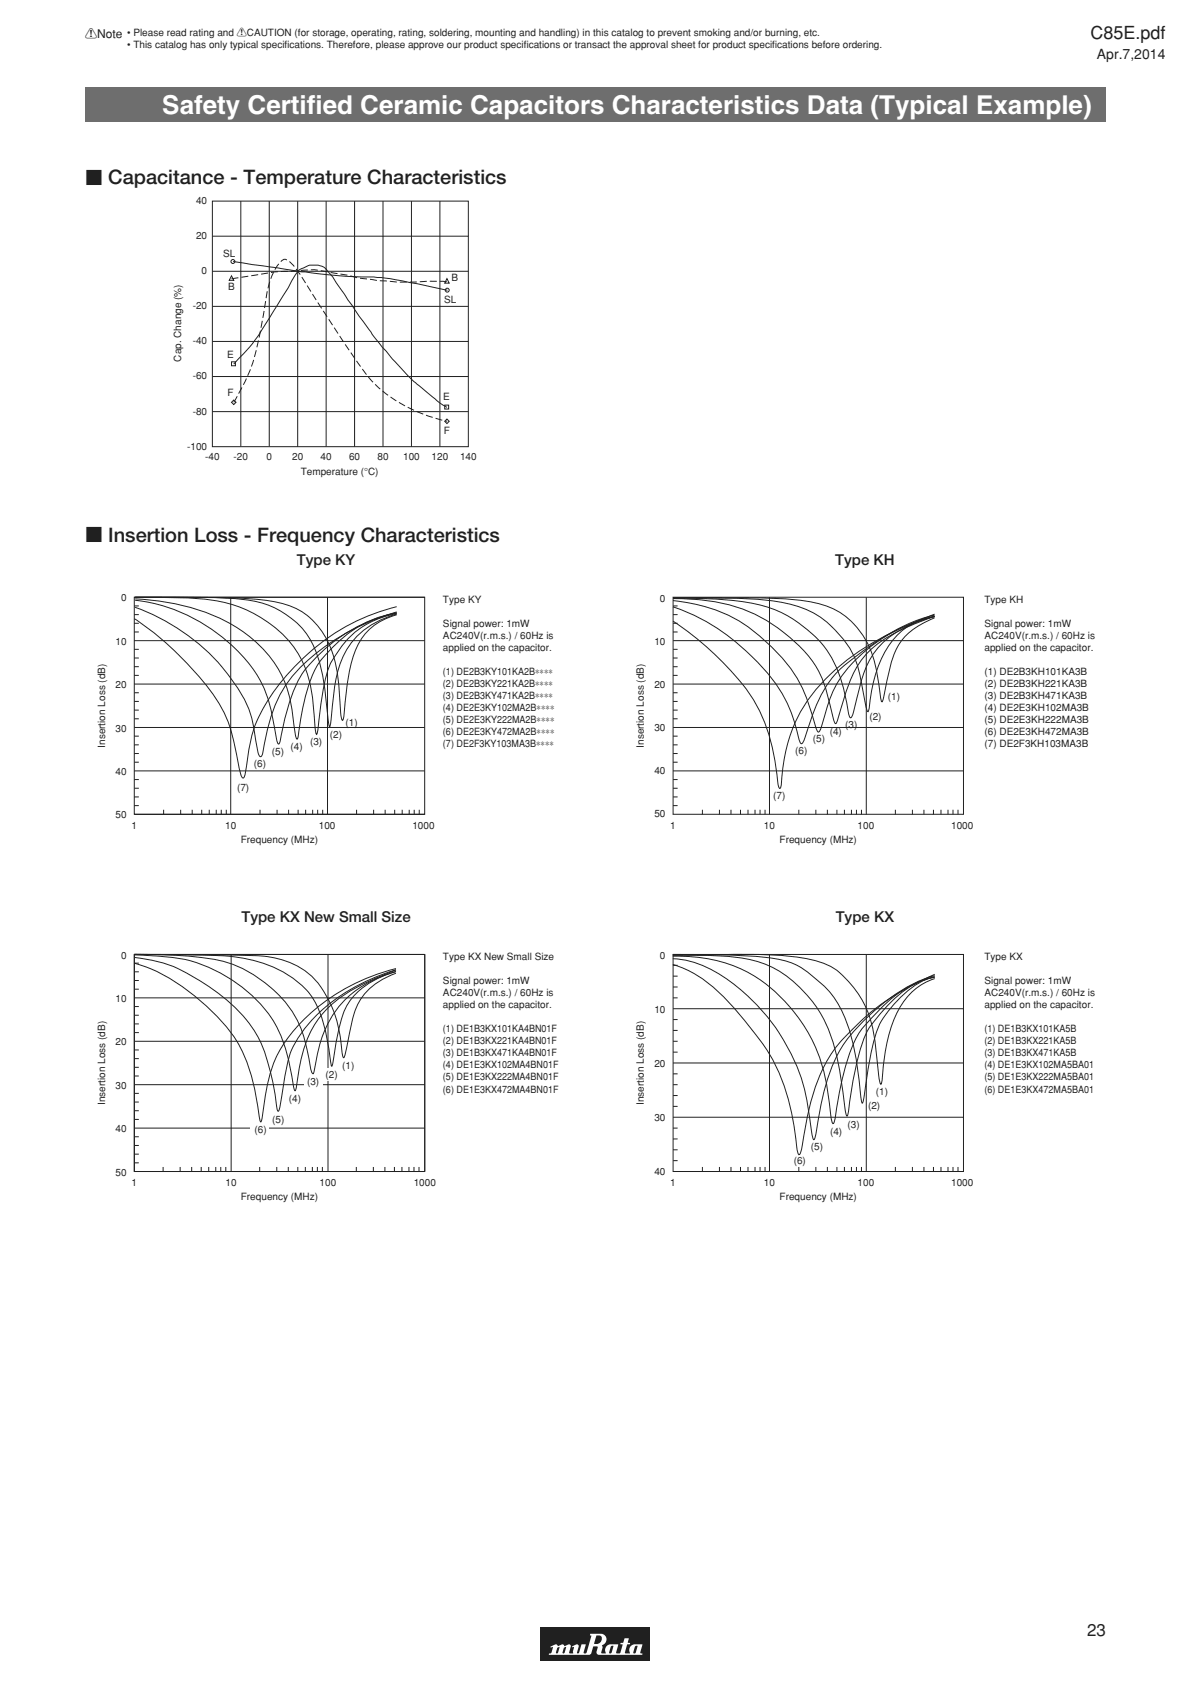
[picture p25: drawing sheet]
<svg xmlns="http://www.w3.org/2000/svg" width="210mm" height="297mm" viewBox="0 0 210 297" stroke-linecap="round" stroke-linejoin="round" font-family="sans-serif">
<defs><g id="words">
<g font-size="4.6" fill="#fff">
<text x="28.6" y="20.1">Safety Certif</text>
<text x="54.1" y="20.1">i ed Ceramic Capacitors Characteristics Data (Typical Example)</text>
</g>
<g font-size="3.5" fill="#231f20">
<text x="15" y="32.6">c Capacitance - Temperature Characteristics</text>
<text x="15" y="95.6">c Insertion Loss - Frequency Characteristics</text>
</g>
<text font-size="3.2" fill="#231f20" x="192.3" y="6.8">C85E.pdf</text>
<text font-size="3" fill="#231f20" x="191.7" y="288.6">23</text>
<g font-size="2.6" fill="#231f20">
<text x="52.4" y="99.7">Type KY</text>
<text x="147.3" y="99.7">Type KH</text>
<text x="42.6" y="162.7">Type KX New Small Size</text>
<text x="147.4" y="162.7">Type KX</text>
</g>
<text font-size="2.5" fill="#231f20" x="193.4" y="10.3">Apr.7,2014</text>
<text font-size="2.1" fill="#231f20" x="15" y="6.7">!Note</text>
<g font-size="1.8" fill="#231f20">
<text x="22.4" y="6.4">• Please read rating and !CAUTION (for storage, operating, rating, soldering, mounting and handling) in this catalog to prevent smoking and/or burning, etc.</text>
<text x="22.4" y="8.5">• This catalog has only typical specifcations. Therefore, please approve our product specif</text>
<text x="50.2" y="8.5">i</text>
<text x="92.3" y="8.5">i cations or transact the approval sheet for product specif</text>
<text x="136.2" y="8.5">i cations before ordering.</text>
<text x="34.6" y="36">40</text>
<text x="34.6" y="42.2">20</text>
<text x="39.4" y="45.3">SL</text>
<text x="35.5" y="48.4">0</text>
<text x="40.2" y="51.2">B</text>
<text x="78.3" y="53.5">SL</text>
<text x="79.6" y="49.5">B</text>
<text x="34" y="54.5">-20</text>
<text x="32" y="63.8" transform="rotate(-90 32 63.8)">Cap. Change (%)</text>
<text x="34" y="60.7">-40</text>
<text x="40.1" y="63.1">E</text>
<text x="34" y="66.9">-60</text>
<text x="40.1" y="69.8">F</text>
<text x="78.2" y="70.6">E</text>
<text x="34" y="73.1">-80</text>
<text x="78.3" y="76.6">F</text>
<text x="33" y="79.3">-100</text>
<text x="36.2" y="81.1">-40</text>
<text x="41.2" y="81.1">-20</text>
<text x="47" y="81.1">0</text>
<text x="51.5" y="81.1">20</text>
<text x="53" y="83.8">Temperature (°C)</text>
<text x="56.5" y="81.1">40</text>
<text x="61.5" y="81.1">60</text>
<text x="66.6" y="81.1">80</text>
<text x="71.1" y="81.1">100</text>
<text x="76.1" y="81.1">120</text>
<text x="81.1" y="81.1">140</text>
<text x="21.4" y="106.1">0</text>
<text x="78.1" y="106.4">Type KY</text>
<text x="116.4" y="106.3">0</text>
<text x="173.6" y="106.4">Type KH</text>
<text x="20.4" y="113.7">10</text>
<text x="78.1" y="110.6">Signal power: 1mW</text>
<text x="78.1" y="112.7">AC240V(r.m.s.) / 60Hz is</text>
<text x="115.4" y="113.8">10</text>
<text x="173.6" y="110.6">Signal power: 1mW</text>
<text x="173.6" y="112.7">AC240V(r.m.s.) / 60Hz is</text>
<text x="78.1" y="114.9">applied on the capacitor.</text>
<text x="78.1" y="119.1">(1) DE2B3KY101KA2B∗∗∗∗</text>
<text x="173.6" y="114.9">applied on the capacitor.</text>
<text x="173.6" y="119.1">(1) DE2B3KH101KA3B</text>
<text x="20.4" y="121.4">20</text>
<text x="78.1" y="121.2">(2) DE2B3KY221KA2B∗∗∗∗</text>
<text x="78.1" y="123.3">(3) DE2B3KY471KA2B∗∗∗∗</text>
<text x="78.1" y="125.4">(4) DE2E3KY102MA2B∗∗∗∗</text>
<text x="115.4" y="121.4">20</text>
<text x="156.6" y="123.4">(1)</text>
<text x="173.6" y="121.2">(2) DE2B3KH221KA3B</text>
<text x="173.6" y="123.3">(3) DE2B3KH471KA3B</text>
<text x="173.6" y="125.4">(4) DE2E3KH102MA3B</text>
<text x="18.5" y="131.9" transform="rotate(-90 18.5 131.9)">Insertion Loss (dB)</text>
<text x="20.4" y="129">30</text>
<text x="54.7" y="131.4">(3)</text>
<text x="58.2" y="130.1">(2)</text>
<text x="60.9" y="128.1">(1)</text>
<text x="78.1" y="127.6">(5) DE2E3KY222MA2B∗∗∗∗</text>
<text x="78.1" y="129.7">(6) DE2E3KY472MA2B∗∗∗∗</text>
<text x="78.1" y="131.8">(7) DE2F3KY103MA3B∗∗∗∗</text>
<text x="113.5" y="131.9" transform="rotate(-90 113.5 131.9)">Insertion Loss (dB)</text>
<text x="115.4" y="128.9">30</text>
<text x="143.3" y="130.9">(5)</text>
<text x="146.3" y="129.6">(4)</text>
<text x="149" y="128.4">(3)</text>
<text x="153.3" y="127.1">(2)</text>
<text x="173.6" y="127.6">(5) DE2E3KH222MA3B</text>
<text x="173.6" y="129.7">(6) DE2E3KH472MA3B</text>
<text x="173.6" y="131.8">(7) DE2F3KH103MA3B</text>
<text x="20.4" y="136.7">40</text>
<text x="44.8" y="135.2">(6)</text>
<text x="48" y="133.2">(5)</text>
<text x="51.2" y="132.3">(4)</text>
<text x="115.4" y="136.5">40</text>
<text x="140.2" y="133">(6)</text>
<text x="41.8" y="139.5">(7)</text>
<text x="136.3" y="140.9">(7)</text>
<text x="20.4" y="144.3">50</text>
<text x="23.2" y="146.2">1</text>
<text x="39.7" y="146.2">10</text>
<text x="42.5" y="148.7">Frequency (MHz)</text>
<text x="56.2" y="146.2">100</text>
<text x="72.7" y="146.2">1000</text>
<text x="115.4" y="144">50</text>
<text x="118.2" y="146.2">1</text>
<text x="134.7" y="146.2">10</text>
<text x="137.5" y="148.7">Frequency (MHz)</text>
<text x="151.2" y="146.2">100</text>
<text x="167.7" y="146.2">1000</text>
<text x="21.4" y="169.1">0</text>
<text x="78.1" y="169.4">Type KX New Small Size</text>
<text x="78.1" y="173.6">Signal power: 1mW</text>
<text x="116.4" y="169.1">0</text>
<text x="173.6" y="169.4">Type KX</text>
<text x="173.6" y="173.6">Signal power: 1mW</text>
<text x="20.4" y="176.7">10</text>
<text x="78.1" y="175.7">AC240V(r.m.s.) / 60Hz is</text>
<text x="78.1" y="177.9">applied on the capacitor.</text>
<text x="115.4" y="178.6">10</text>
<text x="173.6" y="175.7">AC240V(r.m.s.) / 60Hz is</text>
<text x="173.6" y="177.9">applied on the capacitor.</text>
<text x="20.4" y="184.4">20</text>
<text x="78.1" y="182.1">(1) DE1B3KX101KA4BN01F</text>
<text x="78.1" y="184.2">(2) DE1B3KX221KA4BN01F</text>
<text x="173.6" y="182.1">(1) DE1B3KX101KA5B</text>
<text x="173.6" y="184.2">(2) DE1B3KX221KA5B</text>
<text x="54.1" y="191.4">(3)</text>
<text x="57.4" y="190.2">(2)</text>
<text x="60.3" y="188.6">(1)</text>
<text x="78.1" y="186.3">(3) DE1B3KX471KA4BN01F</text>
<text x="78.1" y="188.4">(4) DE1E3KX102MA4BN01F</text>
<text x="78.1" y="190.6">(5) DE1E3KX222MA4BN01F</text>
<text x="115.4" y="188.2">20</text>
<text x="173.6" y="186.3">(3) DE1B3KX471KA5B</text>
<text x="173.6" y="188.4">(4) DE1E3KX102MA5BA01</text>
<text x="173.6" y="190.6">(5) DE1E3KX222MA5BA01</text>
<text x="18.5" y="194.9" transform="rotate(-90 18.5 194.9)">Insertion Loss (dB)</text>
<text x="20.4" y="192">30</text>
<text x="50.9" y="194.4">(4)</text>
<text x="78.1" y="192.7">(6) DE1E3KX472MA4BN01F</text>
<text x="113.5" y="194.9" transform="rotate(-90 113.5 194.9)">Insertion Loss (dB)</text>
<text x="115.4" y="197.7">30</text>
<text x="153.1" y="195.6">(2)</text>
<text x="154.5" y="193.2">(1)</text>
<text x="173.6" y="192.7">(6) DE1E3KX472MA5BA01</text>
<text x="20.4" y="199.7">40</text>
<text x="44.9" y="199.9">(6)</text>
<text x="48" y="198">(5)</text>
<text x="143" y="202.8">(5)</text>
<text x="146.4" y="200.2">(4)</text>
<text x="149.4" y="198.9">(3)</text>
<text x="20.4" y="207.3">50</text>
<text x="23.2" y="209.2">1</text>
<text x="39.8" y="209.2">10</text>
<text x="56.4" y="209.2">100</text>
<text x="72.9" y="209.2">1000</text>
<text x="115.4" y="207.3">40</text>
<text x="118.2" y="209.2">1</text>
<text x="134.7" y="209.2">10</text>
<text x="140" y="205.2">(6)</text>
<text x="151.2" y="209.2">100</text>
<text x="167.7" y="209.2">1000</text>
<text x="42.5" y="211.7">Frequency (MHz)</text>
<text x="137.5" y="211.7">Frequency (MHz)</text>
</g>
</g></defs>
<path d="M15 15.5h180v6h-180z" fill="#6d6e70"/>
<g fill="none" stroke="#231f20" stroke-width=".18">
<path d="M37.4 35.5h45.2v43.3h-45.2zM42.5 35.5v43.3M47.5 35.5v43.3M52.5 35.5v43.3M57.5 35.5v43.3M62.5 35.5v43.3M67.5 35.5v43.3M72.5 35.5v43.3M77.6 35.5v43.3M37.4 54h45.2M37.4 47.8h45.2M37.4 41.7h45.2"/>
<path d="M40.8 48.6l.4 .8h-.8zM41.1 46.1l5.8 .9a138 138 0 0 0 20.3 1.9l6.4 1.1 5.3 1.2M78.8 49.1l.4 .8h-.8zM37.4 72.6h45.2M37.4 66.4h45.2M37.4 60.2h45.2M40.8 71l.4-.4 .4 .4-.4 .4zM40.8 63.8h.7v.7h-.7zM41.2 64.2l.9-1a31.4 31.4 0 0 0 5.5-7.2l3.2-5.3a10.8 10.8 0 0 1 2-3.1l.7-.3a3.2 3.2 0 0 1 2.9-.4 2.13 2.13 0 0 1 1.6 1.2l.7 .7a141.6 141.6 0 0 0 10.5 14.5 36.3 36.3 0 0 0 5.2 5.2l3.1 2.6 1.3 .7M78.4 71.4h.7v.7h-.7zM78.8 73.9l.4 .4-.4 .4-.4-.4zM23.7 105.3h51.2v38.3h-51.2z"/>
<path d="M23.7 114.5h.8M23.7 116.1h.8M23.7 117.6h.8M23.7 119.1h.8M23.7 106.9h.8M23.7 108.4h.8M23.7 109.9h.8M23.7 111.5h.8M23.7 113h51.2M23.7 105.3h51.2M23.8 107.1a35.5 35.5 0 0 1 19.8 17.3l.9 2.9 .6 3a6.8 6.8 0 0 0 .7 3.1h.2l.2-.2a36 36 0 0 1 3.6-11.4 30.5 30.5 0 0 1 11.4-10.2l4-2 4.7-1.7M23.8 105.9a30.4 30.4 0 0 1 21.7 13.5 26.1 26.1 0 0 1 3 9.6 3.9 3.9 0 0 0 .6 2.2 1.54 1.54 0 0 0 .4-1.3 34.8 34.8 0 0 1 3.9-11.2 28.2 28.2 0 0 1 16.5-10.7"/>
<path d="M23.8 105.6a37.3 37.3 0 0 1 18.4 5.4 19.8 19.8 0 0 1 9.5 15.6l.4 3 .2 .7h.1l.1-.2 .1-.5a41.5 41.5 0 0 1 2.8-11.3 21.7 21.7 0 0 1 5.3-6 18.2 18.2 0 0 1 9.2-4.2M23.8 105.4a84.3 84.3 0 0 1 15.1 .7 21.6 21.6 0 0 1 13.7 9.3 23.1 23.1 0 0 1 2.8 10.5l.2 2.8 .2 .8 .3-1.3a48 48 0 0 1 2.1-10.9 16 16 0 0 1 11.7-9.1M23.8 105.3a224.7 224.7 0 0 1 18.5 .4 15.5 15.5 0 0 1 12.3 7 26.8 26.8 0 0 1 2.9 10.6l.4 4.1 .2 .8 .2-.6a59.9 59.9 0 0 1 1.5-9.9 13.1 13.1 0 0 1 8.2-8.7l1.9-.7M23.8 105.3h3a230.4 230.4 0 0 1 19.2 .5 14.5 14.5 0 0 1 8.6 3.1 16.4 16.4 0 0 1 5.1 11.1l.3 4.7a5 5 0 0 0 .4 2.3l.2-.5a45 45 0 0 1 2.1-11.8 10.2 10.2 0 0 1 7.2-6.3M40.7 105.3v38.3M57.7 105.3v38.3M69.9 107a37.8 37.8 0 0 0-24.7 20.3 43.9 43.9 0 0 0-2 9.3l-.3 .6a2.65 2.65 0 0 1-.8-1.9 41.3 41.3 0 0 0-2.5-9.3 42.5 42.5 0 0 0-9.4-11.7 46.2 46.2 0 0 0-6.5-5.2M118.7 105.3h51.2v38.3h-51.2zM118.7 113h51.2M118.7 107a38.1 38.1 0 0 1 19.4 15.7 29.3 29.3 0 0 1 2.8 7.9l.4 .6 .4-.5a50 50 0 0 1 3.9-9.6 18.9 18.9 0 0 1 5.6-5.5 41.4 41.4 0 0 1 12-6.7l1.6-.4M118.7 105.9a25.9 25.9 0 0 1 14.9 6 27 27 0 0 1 8.7 11.3l1.1 3.5a4.5 4.5 0 0 0 .9 2.4l.4-.4a51.1 51.1 0 0 1 2.6-7.6 26.1 26.1 0 0 1 12-10.5 29.2 29.2 0 0 1 5.5-1.9M118.7 105.6a31.2 31.2 0 0 1 16 3.6 28.3 28.3 0 0 1 9.3 8.6 31.8 31.8 0 0 1 2.9 8.8l.3 .9 .1 .1 .2-.1a68.7 68.7 0 0 1 3.3-9.4 15.7 15.7 0 0 1 7.7-6.8l1.8-.9 4.5-1.7a19 19 0 0 0-10.4 6.1 19.8 19.8 0 0 0-3.3 8.2l-.8 3.2-.3 .4a3.5 3.5 0 0 1-.6-2.1 22 22 0 0 0-5-11.6 21.5 21.5 0 0 0-14.3-6.9l-3.9-.3-7.5-.2a155.9 155.9 0 0 1 17.4 .5 17.1 17.1 0 0 1 11.3 5.3 14.8 14.8 0 0 1 4.5 9l.4 2.5a7.1 7.1 0 0 0 .7 2.7l.2-.5a24.4 24.4 0 0 1 3.5-11.1 11 11 0 0 1 8.1-5.1"/>
<path d="M118.7 105.4a285 285 0 0 1 21.7 .4 15.4 15.4 0 0 1 9.3 3.4 15.9 15.9 0 0 1 5 9.8l.8 4.8 .2-.4 .8-3.8a14.1 14.1 0 0 1 3.4-7.7 15.7 15.7 0 0 1 4.9-2.9M118.7 114.5h.8M118.7 116.1h.8M118.7 117.6h.8M118.7 119.1h.8M118.7 106.9h.8M118.7 108.4h.8M118.7 109.9h.8M118.7 111.5h.8M135.7 105.3v38.3M152.7 105.3v38.3M164.8 108.3a56.6 56.6 0 0 0-17.3 9.6 26.6 26.6 0 0 0-9.7 20.1l-.1 .6-.2 .5-.3-.6a34.8 34.8 0 0 0-4.8-15.8 53.3 53.3 0 0 0-13.7-13.1"/>
<path d="M23.7 122.2h.8M23.7 123.7h.8M23.7 125.2h.8M23.7 126.8h.8M23.7 129.8h.8M23.7 131.4h.8M23.7 132.9h.8M23.7 134.4h.8M23.7 137.5h.8M23.7 139h.8M23.7 128.3h51.2M23.7 120.6h51.2"/>
<path d="M23.7 136h51.2M118.7 128.3h51.2M118.7 120.6h51.2M118.7 136h51.2M118.7 122.2h.8M118.7 123.7h.8M118.7 125.2h.8M118.7 126.8h.8M118.7 129.8h.8M118.7 131.4h.8M118.7 132.9h.8M118.7 134.4h.8"/>
<path d="M118.7 137.5h.8M118.7 139h.8M23.7 140.6h.8M23.7 142.1h.8M23.7 143.6h51.2M28.9 142.8v.8M31.9 142.8v.8M33.9 142.8v.8M35.6 142.8v.8M36.9 142.8v.8M38.1 142.8v.8M39 142.8v.8"/>
<path d="M39.9 142.8v.8M45.8 142.8v.8M48.9 142.8v.8M50.9 142.8v.8M52.6 142.8v.8M53.9 142.8v.8M55.1 142.8v.8M56 142.8v.8M56.9 142.8v.8M62.9 142.8v.8M65.9 142.8v.8M67.9 142.8v.8"/>
<path d="M69.6 142.8v.8M70.9 142.8v.8M72.2 142.8v.8M73 142.8v.8M73.9 142.8v.8M118.7 140.6h.8M118.7 142.1h.8M123.9 142.8v.8M126.9 142.8v.8M128.9 142.8v.8M130.6 142.8v.8M131.9 142.8v.8"/>
<path d="M133.1 142.8v.8M134 142.8v.8M134.9 142.8v.8M140.9 142.8v.8M143.9 142.8v.8M145.9 142.8v.8M147.6 142.8v.8M148.9 142.8v.8M150.1 142.8v.8M151 142.8v.8M151.9 142.8v.8M157.9 142.8v.8"/>
<path d="M160.9 142.8v.8M162.9 142.8v.8M164.6 142.8v.8M165.9 142.8v.8M167.2 142.8v.8M168 142.8v.8M168.9 142.8v.8M23.7 168.3h51.2v38.3h-51.2zM23.7 177.5h.8M23.7 179.1h.8M23.7 169.9h.8M23.7 171.4h.8"/>
<path d="M23.7 172.9h.8M23.7 174.5h.8M23.7 176h51.2M40.8 168.3v38.3M57.8 168.3v38.3M23.7 185.2h.8M23.7 186.7h.8M23.7 188.2h.8M23.7 189.8h.8M23.7 180.6h.8M23.7 182.1h.8M23.7 192.8h.8"/>
<path d="M23.7 194.4h.8M23.7 195.9h.8M23.7 197.4h.8M23.7 191.3h51.2M23.7 183.6h51.2M23.7 199h51.2M23.7 200.5h.8M23.7 202h.8M23.7 203.6h.8M23.7 205.1h.8M28.8 205.8v.8M31.8 205.8v.8"/>
<path d="M33.8 205.8v.8M35.5 205.8v.8M36.8 205.8v.8M38 205.8v.8M38.9 205.8v.8M39.8 205.8v.8M45.8 205.8v.8M48.8 205.8v.8M50.8 205.8v.8M52.5 205.8v.8M53.8 205.8v.8M55.1 205.8v.8"/>
<path d="M56 205.8v.8M56.8 205.8v.8M62.8 205.8v.8M65.8 205.8v.8M67.9 205.8v.8M69.5 205.8v.8M70.9 205.8v.8M72.1 205.8v.8M73 205.8v.8M73.9 205.8v.8"/>
<circle cx="41.1" cy="46.1" r=".35"/>
<circle cx="78.9" cy="51.2" r=".35"/>
</g>
<path d="M40.8 49.2l7.6-1.2 3.2-.1a15.4 15.4 0 0 1 7.4 .3l2.4 .4 1.8 .4 3.5 .5 3.5 .3 5.3-.2 3.3 .1M41.2 71a32.8 32.8 0 0 0 4.9-13.4l.7-4.2a13.7 13.7 0 0 1 2.5-7 1.01 1.01 0 0 1 1.7-.3l.3 .3a80.2 80.2 0 0 1 6 8.8l1.8 2.9a94.3 94.3 0 0 0 6.5 9.2 26 26 0 0 0 13.2 7" fill="none" stroke="#231f20" stroke-width=".18" stroke-dasharray="1.2 .5" stroke-linecap="butt"/>
<g fill="#fff">
<path d="M44.2 198.4h3.2v2.1h-3.2z"/>
<path d="M47.5 196.3h3.2v2.1h-3.2z"/>
<path d="M50.4 192.6h3.2v2.2h-3.2z"/>
<path d="M53.6 189.6h3.2v2.2h-3.2z"/>
<path d="M59.8 186.8h3.2v2.1h-3.2z"/>
</g>
<path d="M23.7 169.9a26.8 26.8 0 0 1 10.5 5.6 31.4 31.4 0 0 1 8.4 9.7 39.5 39.5 0 0 1 3.2 12l.2 .7 .2-.6a49.7 49.7 0 0 1 1.9-9.4 26 26 0 0 1 10.3-12 36.3 36.3 0 0 1 11.4-5.1M23.7 168.3l8.9 .3a28.6 28.6 0 0 1 9.9 2.1 21.1 21.1 0 0 1 10.7 11l.7 2.4 .7 3.5a2.33 2.33 0 0 0 .6 1.8l.2-.6a23.2 23.2 0 0 1 3.9-10.6 18.8 18.8 0 0 1 10.5-6.8 15.6 15.6 0 0 0-8 4.9 15.1 15.1 0 0 0-2.4 6.6l-.7 4.6-.2 .5-.1-.1a44.2 44.2 0 0 0-2.1-9.5 14.4 14.4 0 0 0-7.8-7.7 31 31 0 0 0-12.8-2.3l-12-.1 16.4 .1a37.5 37.5 0 0 1 9.2 .8 12.6 12.6 0 0 1 8.6 7.1 25.2 25.2 0 0 1 2.5 9.7l.2 .5 .5-1.4a36.3 36.3 0 0 1 2-8 11.4 11.4 0 0 1 6.7-5.5M23.7 168.9a24 24 0 0 1 11.8 4.2 26.9 26.9 0 0 1 10.4 10.5 46.3 46.3 0 0 1 3 12.3l.2 .1 .1-.2 .3-1.3a51 51 0 0 1 1.9-9.4 25.4 25.4 0 0 1 11.8-11.4l4.2-1.8 2.4-.9M23.8 168.4l1.1 .1a35.9 35.9 0 0 1 10 1.4 25.8 25.8 0 0 1 13.8 11 34.8 34.8 0 0 1 3.1 10.9l.2 .6 .1-.2a50.3 50.3 0 0 1 1.9-8.4 17.7 17.7 0 0 1 9.1-9.8l2.5-1.2 4.2-1.7" fill="none" stroke="#231f20" stroke-width=".18"/>
<path d="M56.9 188.4h3.2v2.1h-3.2z" fill="#fff"/>
<g fill="none" stroke="#231f20" stroke-width=".18">
<path d="M118.6 170.1a21.9 21.9 0 0 1 10.2 7 62.2 62.2 0 0 1 7.7 10.3 43 43 0 0 1 4.1 15.4l.3 .8a1.84 1.84 0 0 0 .6-1.6 48.7 48.7 0 0 1 3.6-13.5 29.7 29.7 0 0 1 6.7-8.4 44.1 44.1 0 0 1 13-8.3M118.6 169.1a18.5 18.5 0 0 1 10.8 4.5 34.7 34.7 0 0 1 13.5 24.3l.3 2.3 .2 .8h.2l.2-.9a51.9 51.9 0 0 1 3.6-13.5 30.3 30.3 0 0 1 8.5-9.8 25 25 0 0 1 8.9-4.7M118.6 168.6a24.5 24.5 0 0 1 18.8 7 28.8 28.8 0 0 1 8.8 18.7l.1 1.1a7 7 0 0 0 .5 2.8l.2-.1 .2-.8a59.4 59.4 0 0 1 3.2-13 18.3 18.3 0 0 1 4.6-6.2 19.7 19.7 0 0 1 9.8-5.9M118.6 168.3l9.6 .1 4.5 .2a19.2 19.2 0 0 1 8.4 2l2.2 1.6a16.7 16.7 0 0 1 6.3 9.1 67.6 67.6 0 0 1 2.3 12.9l.2 .3 .4-1.7a55.8 55.8 0 0 1 2.5-11.9 19.9 19.9 0 0 1 7.8-8l2-.5M118.7 168.3h51.2v38.3h-51.2zM118.7 177.9h51.2M118.7 170.2h.8M118.7 172.2h.8M118.7 174.1h.8M118.7 176h.8M118.7 179.8h.8M135.7 168.3v38.3"/>
<path d="M152.7 168.3v38.3M164.8 172.3a15.6 15.6 0 0 0-8.9 5.8l-.9 .9a13.1 13.1 0 0 0-3.4 6.5 84.1 84.1 0 0 0-2.1 11l-.2 .3-.2-.8a63.4 63.4 0 0 0-2.7-13.7 21.9 21.9 0 0 0-10.8-12 26.5 26.5 0 0 0-10.7-1.8h-6.3l4.1-.1a142.7 142.7 0 0 1 17.6 .4 14.4 14.4 0 0 1 7.7 2.7 18.3 18.3 0 0 1 6.3 12.6l.7 6.2 .2 .8 .1 .1 .1-.1a41.5 41.5 0 0 1 2.2-11.1 11.7 11.7 0 0 1 7.2-7.4M118.7 187.5h51.2M118.7 197h51.2M118.7 181.7h.8M118.7 183.6h.8M118.7 185.6h.8M118.7 189.4h.8M118.7 191.3h.8M118.7 193.2h.8M118.7 195.1h.8M118.7 199h.8"/>
<path d="M118.7 200.9h.8M118.7 202.8h.8M118.7 204.7h.8M123.9 205.8v.8M126.9 205.8v.8M128.9 205.8v.8M130.6 205.8v.8M131.9 205.8v.8M133.1 205.8v.8M134 205.8v.8M134.9 205.8v.8M140.9 205.8v.8"/>
<path d="M143.9 205.8v.8M145.9 205.8v.8M147.6 205.8v.8M148.9 205.8v.8M150.1 205.8v.8M151 205.8v.8M151.9 205.8v.8M157.9 205.8v.8M160.9 205.8v.8M162.9 205.8v.8M164.6 205.8v.8M165.9 205.8v.8"/>
<path d="M167.2 205.8v.8M168 205.8v.8M168.9 205.8v.8"/>
</g>
<path d="M95.3 287h19.4v6h-19.4z" fill="#231f20"/>
<path d="M106.8 291.5h.1" fill="none" stroke="#231f20" stroke-width=".18"/>
<path d="M97.1 290.4l.8-.4a.42 .42 0 0 1 .5 .3l.1 .2-.3 .1-.1 1 .3-.1 .3-1h-.2v-.2l.7-.3 .3 .3h.2l-.1 .2-.2 .1-.2 .8 .2 .2 .2-.1 .2-1h-.2l.1-.2 .6-.3 .4 .3-.3 1.3h.6l.2-1.1h-.3v-.1l.8-.4h.2l.1 .4-.3 1.1 .2 .1 .2-.1 .4-1.5h.7l.1 .1-.4 1.4 .3 .1 .2-.1 .9-3-.3-.1 .1-.2 1.9-.1a1.05 1.05 0 0 1 .9 1 1.05 1.05 0 0 1-.8 1.1l.1 .4-.2 1h.8a1.12 1.12 0 0 1 .9-1.6l1.3 .1-.2 .6h-.7v-.5l-.4 .2-.3 1.2h.4l.3-.9h.7l-.2 .8 .2 .1h.4l.2-.1 .4-1.4-.4-.1v-.2l.5-.1 .2-.8 .8 .1-.2 .7 .4 .1v.1l-.5 .1-.4 1.5 .1 .1h.8a1.12 1.12 0 0 1 .9-1.6l1.3 .1-.2 .5h-.7v-.4l-.4 .2-.3 1.2h.3l.4-1h.7l-.2 .9 .4 .1-.1 .2-7.4 .1a.48 .48 0 0 1-.6-.6l.2-.8-.1-.1h-.4l.1-.5h.2a.93 .93 0 0 0 .9-.9 .47 .47 0 0 0-.4-.6l-.6 .1-.4 1.4h.3l-.1 .5h-.3l-.3 1.2-.3 .2-7.2 .1v-.3l.4-.1 .3-1-.4 .1z" fill="#fff"/>
<use href="#words"/>
</svg>
